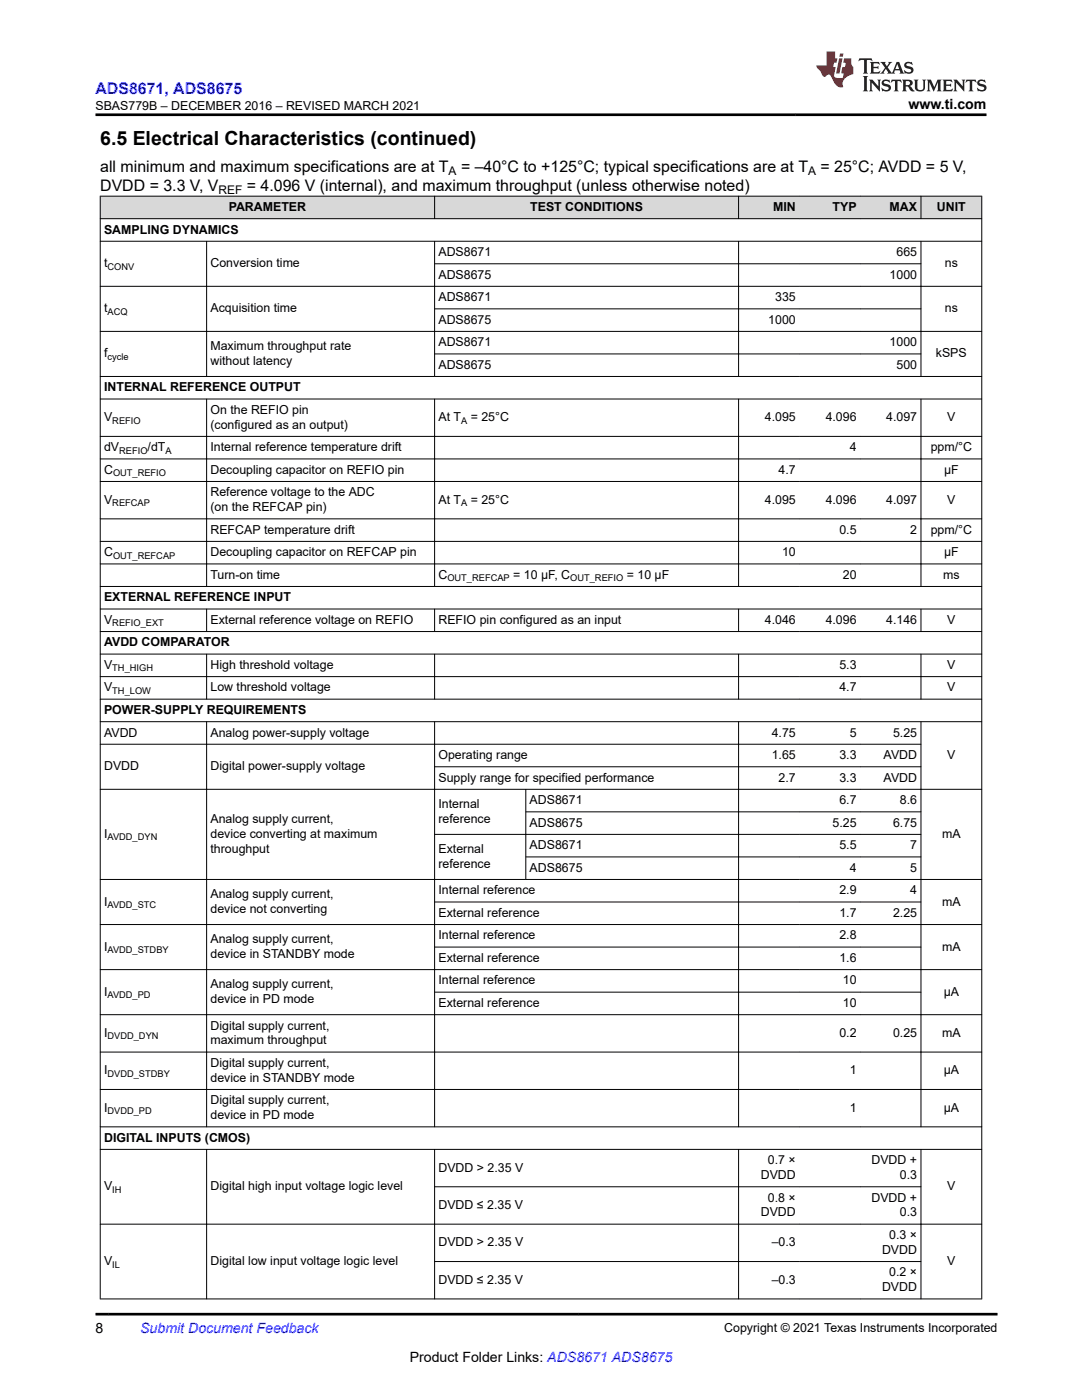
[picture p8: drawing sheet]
<svg xmlns="http://www.w3.org/2000/svg" width="216mm" height="279mm" viewBox="0 0 216 279" stroke-linecap="round" stroke-linejoin="round" font-family="sans-serif">
<defs><g id="words">
<text font-size="3.9" x="20" y="28.8">6.5 Electrical Characteristics (continued)</text>
<text font-size="3.2" fill="#00f" x="19.1" y="18.7">ADS8671, ADS8675</text>
<g font-size="3.2">
<text x="20" y="34.3">all minimum and maximum specifications are at T</text>
<text x="92" y="34.3">= –40°C to +125°C; typical specifications are at T</text>
<text x="163.7" y="34.3">= 25°C; AVDD = 5 V,</text>
<text x="20" y="38.1">DVDD = 3.3 V, V</text>
<text x="49.3" y="38.1">= 4.096 V (internal), and maximum throughput (unless otherwise noted)</text>
</g>
<g font-size="2.8">
<text x="181.3" y="21.8">www.ti.com</text>
<text x="19" y="266.1">8</text>
<text x="81.8" y="271.7">Product Folder Links: ADS8671 ADS8675</text>
</g>
<text font-size="2.8" fill="#00f" x="28" y="266.1">Submit Document Feedback</text>
<g font-size="2.5">
<text x="19.1" y="21.9">SBAS779B – DECEMBER 2016 – REVISED MARCH 2021</text>
<text x="20.8" y="46.6">SAMPLING DYNAMICS</text>
<text x="45.6" y="42.1">PARAMETER</text>
<text x="105.8" y="42.1">TEST CONDITIONS</text>
<text x="154.3" y="42.1">MIN</text>
<text x="166.1" y="42.1">TYP</text>
<text x="177.5" y="42.1">MAX</text>
<text x="187" y="42.1">UNIT</text>
<text x="20.8" y="53.4">t</text>
<text x="42" y="53.4">Conversion time</text>
<text x="87.5" y="51.1">ADS8671</text>
<text x="178.9" y="51.1">665</text>
<text x="188.5" y="53.4">ns</text>
<text x="87.5" y="55.6">ADS8675</text>
<text x="177.5" y="55.6">1000</text>
<text x="20.8" y="62.4">t</text>
<text x="42" y="62.4">Acquisition time</text>
<text x="87.5" y="60.1">ADS8671</text>
<text x="87.5" y="64.6">ADS8675</text>
<text x="153.3" y="64.6">1000</text>
<text x="154.7" y="60.1">335</text>
<text x="188.5" y="62.4">ns</text>
<text x="20.8" y="71.3">f</text>
<text x="42" y="69.9">Maximum throughput rate</text>
<text x="87.5" y="69.1">ADS8671</text>
<text x="177.5" y="69.1">1000</text>
<text x="186.7" y="71.3">kSPS</text>
<text x="42" y="72.8">without latency</text>
<text x="87.5" y="73.6">ADS8675</text>
<text x="178.9" y="73.6">500</text>
<text x="20.8" y="78.1">INTERNAL REFERENCE OUTPUT</text>
<text x="42" y="82.6">On the REFIO pin</text>
<text x="20.8" y="84.1">V</text>
<text x="42" y="85.6">(configured as an output)</text>
<text x="87.5" y="84.1">At T</text>
<text x="93.9" y="84.1">= 25°C</text>
<text x="152.6" y="84.1">4.095</text>
<text x="164.8" y="84.1">4.096</text>
<text x="176.8" y="84.1">4.097</text>
<text x="189" y="84.1">V</text>
<text x="20.8" y="90.1">dV</text>
<text x="20.8" y="94.6">C</text>
<text x="29.4" y="90.1">/dT</text>
<text x="42" y="90.1">Internal reference temperature drift</text>
<text x="42" y="94.6">Decoupling capacitor on REFIO pin</text>
<text x="155.4" y="94.6">4.7</text>
<text x="169.6" y="90.1">4</text>
<text x="185.7" y="90.1">ppm/°C</text>
<text x="188.4" y="94.6">µF</text>
<text x="20.8" y="100.5">V</text>
<text x="42" y="99">Reference voltage to the ADC</text>
<text x="87.5" y="100.5">At T</text>
<text x="93.9" y="100.5">= 25°C</text>
<text x="152.6" y="100.5">4.095</text>
<text x="164.8" y="100.5">4.096</text>
<text x="176.8" y="100.5">4.097</text>
<text x="189" y="100.5">V</text>
<text x="42" y="102">(on the REFCAP pin)</text>
<text x="42" y="106.5">REFCAP temperature drift</text>
<text x="167.5" y="106.5">0.5</text>
<text x="181.6" y="106.5">2</text>
<text x="185.7" y="106.5">ppm/°C</text>
<text x="20.8" y="111">C</text>
<text x="42" y="111">Decoupling capacitor on REFCAP pin</text>
<text x="156.1" y="111">10</text>
<text x="188.4" y="111">μF</text>
<text x="42" y="115.5">Turn-on time</text>
<text x="87.5" y="115.5">C</text>
<text x="102.4" y="115.5">= 10 µF, C</text>
<text x="125.1" y="115.5">= 10 µF</text>
<text x="168.2" y="115.5">20</text>
<text x="188.2" y="115.5">ms</text>
<text x="20.8" y="120">EXTERNAL REFERENCE INPUT</text>
<text x="20.8" y="124.5">V</text>
<text x="42" y="124.5">External reference voltage on REFIO</text>
<text x="87.5" y="124.5">REFIO pin configured as an input</text>
<text x="152.6" y="124.5">4.046</text>
<text x="164.8" y="124.5">4.096</text>
<text x="176.8" y="124.5">4.146</text>
<text x="189" y="124.5">V</text>
<text x="20.8" y="129">AVDD COMPARATOR</text>
<text x="20.8" y="133.5">V</text>
<text x="20.8" y="138">V</text>
<text x="42" y="138">Low threshold voltage</text>
<text x="42" y="133.5">High threshold voltage</text>
<text x="167.5" y="138">4.7</text>
<text x="167.5" y="133.5">5.3</text>
<text x="189" y="138">V</text>
<text x="189" y="133.5">V</text>
<text x="20.8" y="142.5">POWER-SUPPLY REQUIREMENTS</text>
<text x="20.8" y="147">AVDD</text>
<text x="42" y="147">Analog power-supply voltage</text>
<text x="154" y="147">4.75</text>
<text x="169.6" y="147">5</text>
<text x="178.2" y="147">5.25</text>
<text x="20.8" y="153.7">DVDD</text>
<text x="42" y="153.7">Digital power-supply voltage</text>
<text x="87.5" y="151.5">Operating range</text>
<text x="87.5" y="156">Supply range for specified performance</text>
<text x="154" y="151.5">1.65</text>
<text x="155.4" y="156">2.7</text>
<text x="167.5" y="151.5">3.3</text>
<text x="167.5" y="156">3.3</text>
<text x="176.3" y="151.5">AVDD</text>
<text x="176.3" y="156">AVDD</text>
<text x="189" y="151.5">V</text>
<text x="87.5" y="161.3">Internal</text>
<text x="105.7" y="160.5">ADS8671</text>
<text x="167.5" y="160.5">6.7</text>
<text x="179.6" y="160.5">8.6</text>
<text x="20.8" y="167.2">I</text>
<text x="42" y="164.3">Analog supply current,</text>
<text x="42" y="167.2">device converting at maximum</text>
<text x="87.5" y="164.2">reference</text>
<text x="105.7" y="165">ADS8675</text>
<text x="166.1" y="165">5.25</text>
<text x="178.2" y="165">6.75</text>
<text x="188" y="167.2">mA</text>
<text x="42" y="170.2">throughput</text>
<text x="87.5" y="170.2">External</text>
<text x="87.5" y="173.2">reference</text>
<text x="105.7" y="169.5">ADS8671</text>
<text x="105.7" y="174">ADS8675</text>
<text x="167.5" y="169.5">5.5</text>
<text x="169.6" y="174">4</text>
<text x="181.6" y="169.5">7</text>
<text x="181.6" y="174">5</text>
<text x="42" y="179.2">Analog supply current,</text>
<text x="87.5" y="178.5">Internal reference</text>
<text x="167.5" y="178.5">2.9</text>
<text x="181.6" y="178.5">4</text>
<text x="20.8" y="180.7">I</text>
<text x="42" y="182.2">device not converting</text>
<text x="87.5" y="183">External reference</text>
<text x="167.5" y="183">1.7</text>
<text x="178.2" y="183">2.25</text>
<text x="188" y="180.7">mA</text>
<text x="20.8" y="189.7">I</text>
<text x="42" y="188.2">Analog supply current,</text>
<text x="42" y="191.2">device in STANDBY mode</text>
<text x="87.5" y="187.5">Internal reference</text>
<text x="87.5" y="192">External reference</text>
<text x="167.5" y="187.5">2.8</text>
<text x="167.5" y="192">1.6</text>
<text x="188" y="189.7">mA</text>
<text x="42" y="197.2">Analog supply current,</text>
<text x="87.5" y="196.5">Internal reference</text>
<text x="168.2" y="196.5">10</text>
<text x="20.8" y="198.7">I</text>
<text x="42" y="200.2">device in PD mode</text>
<text x="87.5" y="201">External reference</text>
<text x="168.2" y="201">10</text>
<text x="188.3" y="198.7">μA</text>
<text x="20.8" y="206.9">I</text>
<text x="42" y="205.5">Digital supply current,</text>
<text x="42" y="208.4">maximum throughput</text>
<text x="167.5" y="206.9">0.2</text>
<text x="178.2" y="206.9">0.25</text>
<text x="188" y="206.9">mA</text>
<text x="20.8" y="214.4">I</text>
<text x="42" y="212.9">Digital supply current,</text>
<text x="42" y="215.9">device in STANDBY mode</text>
<text x="169.6" y="214.4">1</text>
<text x="188.3" y="214.4">μA</text>
<text x="20.8" y="221.9">I</text>
<text x="42" y="220.4">Digital supply current,</text>
<text x="169.6" y="221.9">1</text>
<text x="188.3" y="221.9">μA</text>
<text x="20.8" y="227.8">DIGITAL INPUTS (CMOS)</text>
<text x="42" y="223.3">device in PD mode</text>
<text x="87.5" y="233.8">DVDD &gt; 2.35 V</text>
<text x="153.2" y="232.3">0.7 ×</text>
<text x="173.9" y="232.3">DVDD +</text>
<text x="20.8" y="237.6">V</text>
<text x="42" y="237.6">Digital high input voltage logic level</text>
<text x="151.8" y="235.3">DVDD</text>
<text x="153.2" y="239.8">0.8 ×</text>
<text x="173.9" y="239.8">DVDD +</text>
<text x="179.6" y="235.3">0.3</text>
<text x="189" y="237.6">V</text>
<text x="87.5" y="241.3">DVDD ≤ 2.35 V</text>
<text x="151.8" y="242.8">DVDD</text>
<text x="179.6" y="242.8">0.3</text>
<text x="87.5" y="248.7">DVDD &gt; 2.35 V</text>
<text x="154" y="248.7">–0.3</text>
<text x="176" y="250.2">DVDD</text>
<text x="177.4" y="247.3">0.3 ×</text>
<text x="20.8" y="252.5">V</text>
<text x="42" y="252.5">Digital low input voltage logic level</text>
<text x="87.5" y="256.2">DVDD ≤ 2.35 V</text>
<text x="154" y="256.2">–0.3</text>
<text x="176" y="257.7">DVDD</text>
<text x="177.4" y="254.7">0.2 ×</text>
<text x="189" y="252.5">V</text>
<text x="144.5" y="265.8">Copyright © 2021 Texas Instruments Incorporated</text>
</g>
<g font-size="2.4">
<text x="89.5" y="34.9">A</text>
<text x="161.2" y="34.9">A</text>
<text x="43.6" y="38.7">REF</text>
</g>
<g font-size="1.9">
<text x="21.5" y="53.8">CONV</text>
<text x="21.5" y="62.8">ACQ</text>
<text x="21.5" y="71.8">cycle</text>
<text x="22.4" y="84.6">REFIO</text>
<text x="92" y="84.6">A</text>
<text x="22.6" y="95">OUT_REFIO</text>
<text x="23.8" y="90.5">REFIO</text>
<text x="33" y="90.5">A</text>
<text x="22.4" y="101">REFCAP</text>
<text x="92" y="101">A</text>
<text x="22.5" y="111.5">OUT_REFCAP</text>
<text x="89.3" y="116">OUT_REFCAP</text>
<text x="113.8" y="116">OUT_REFIO</text>
<text x="22.4" y="125">REFIO_EXT</text>
<text x="22.4" y="134">TH_HIGH</text>
<text x="22.4" y="138.5">TH_LOW</text>
<text x="21.5" y="167.7">AVDD_DYN</text>
<text x="21.5" y="181.2">AVDD_STC</text>
<text x="21.5" y="190.2">AVDD_STDBY</text>
<text x="21.5" y="199.2">AVDD_PD</text>
<text x="21.5" y="207.4">DVDD_DYN</text>
<text x="21.5" y="214.9">DVDD_STDBY</text>
<text x="21.5" y="222.4">DVDD_PD</text>
<text x="22.4" y="238.1">IH</text>
<text x="22.4" y="253">IL</text>
</g>
</g></defs>
<g fill="#d8d8d8">
<path d="M20 39.1h175.9v4.5h-175.9z" fill-rule="evenodd"/>
<path d="M20.1 39.2h66.6v4.4h-66.6z" fill-rule="evenodd"/>
<path d="M86.8 39.2h60.5v4.4h-60.5z" fill-rule="evenodd"/>
<path d="M147.4 39.2h12.1v4.4h-12.1z" fill-rule="evenodd"/>
<path d="M159.5 39.2h12.1v4.4h-12.1z" fill-rule="evenodd"/>
<path d="M171.6 39.2h12.1v4.4h-12.1z" fill-rule="evenodd"/>
<path d="M183.8 39.2h12v4.4h-12z" fill-rule="evenodd"/>
</g>
<g fill="none" stroke="#000" stroke-width=".2">
<path d="M19.9 39.1h176.1M20 39.1v220.2M86.7 39.1v4.6M147.4 39.1v4.6M183.8 39.1v4.6M195.9 39.1v220.2M19.9 43.6h176.1M19.9 48.1h176.1M19.9 57.1h176.1M41.2 48.1v27.1M86.7 52.6h97.1M86.7 48.1v27.1"/>
<path d="M147.4 48.1v27.1M183.8 48.1v27.1M19.9 66.1h176.1M19.9 75.1h176.1M19.9 79.6h176.1M41.2 79.6v37.5M86.7 61.6h97.1M86.7 70.6h97.1M86.7 79.6v37.5M147.4 79.6v37.5M183.8 79.6v37.5M19.9 87.1h176.1"/>
<path d="M19.9 91.6h176.1M19.9 96.1h176.1M19.9 103.5h176.1M19.9 108h176.1M19.9 112.5h176.1M19.9 117h176.1M19.9 121.5h176.1M19.9 126h176.1M19.9 130.5h176.1M19.9 135h176.1M19.9 139.5h176.1M41.2 121.5v4.6"/>
<path d="M41.2 130.5v9.1M86.7 121.5v4.6M86.7 130.5v9.1M147.4 121.5v4.6M147.4 130.5v9.1M183.8 121.5v4.6M183.8 130.5v9.1M19.9 144h176.1M19.9 148.5h163.9M19.9 157.5h176.1M41.2 144v80.9M86.7 153h97.1"/>
<path d="M86.7 144v80.9M104.9 157.5v18.1M147.4 144v80.9M183.8 144v80.9M19.9 175.5h176.1M86.7 166.5h97.1M104.9 162h78.9M104.9 171h78.9M19.9 184.5h176.1M19.9 193.5h176.1M86.7 180h97.1M86.7 189h97.1"/>
<path d="M86.7 198h97.1M19.9 202.5h176.1M19.9 210h176.1M19.9 217.4h176.1M19.9 224.9h176.1M19.9 229.4h176.1M41.2 229.3v30M86.7 236.8h97.1M86.7 229.3v30M147.4 229.3v30M183.8 229.3v30M19.9 244.3h176.1"/>
<path d="M19.9 259.2h176.1M86.7 251.8h97.1"/>
</g>
<path d="M171.5 11.6l-.2 .6 .5-.2h.6v.1v2.2l-.2 .4h1l-.2-.4v-2.2v-.1h.5l.6 .2-.2-.6zM173.6 12.4l.2 .3v1.6l-.2 .4h1.9l.1-.6a1.08 1.08 0 0 1-1.3 .2v-.7h.6l.4 .2v-.7l-.4 .2h-.6v-.5l.2-.2a1 1 0 0 1 1 .3l-.1-.5zM175.7 12.4l.9 1.1-1 1.2h.9l-.2-.2 .5-.8 .4 .8-.2 .2h1.6l-.2-.2 .2-.5h.9l.1 .5-.1 .2h.9l-.2-.4-.8-1.9h-.5l-.9 2.1-.9-1.1 .9-1h-.8l.2 .2-.4 .6-.4-.6 .2-.2zM179 12.8l.4 1h-.7zM180.7 12.5a.65 .65 0 0 0-.2 .7 .65 .65 0 0 0 .6 .5l.6 .1 .1 .3a.79 .79 0 0 1-.7 .4 .79 .79 0 0 1-.7-.5l.1 .7 .2-.1a.93 .93 0 0 0 1.1 0 .93 .93 0 0 0 .4-.9 1.46 1.46 0 0 0-1.2-.6l-.1-.3a1.09 1.09 0 0 1 1.2 .2l-.2-.6-.1 .1-.5-.2zM172.2 15.2l.2 .4v2.2l-.2 .4h1l-.2-.4v-2.2l.2-.4zM173.4 15.9l.2 .4v1.5l-.2 .4h.8l-.3-.4 .1-1.3 1.6 1.8v-2l.2-.4h-.7l.1 .2 .1 1.1-1.2-1.3zM176.2 16a.65 .65 0 0 0-.2 .8 .65 .65 0 0 0 .6 .4l.6 .2 .1 .2a.79 .79 0 0 1-.7 .4 .79 .79 0 0 1-.7-.5l.1 .7 .2-.1a.93 .93 0 0 0 1.1 .1 .93 .93 0 0 0 .4-1 1.46 1.46 0 0 0-1.2-.5l-.1-.4a1.09 1.09 0 0 1 1.2 .2l-.1-.6-.2 .1-.5-.1zM177.9 15.9l-.1 .6a.63 .63 0 0 1 .8-.3v1.6l-.3 .4h1l-.2-.4v-1.6a.66 .66 0 0 1 .8 .3l-.1-.6zM180 15.9l.2 .4v1.5l-.2 .4h1l-.2-.2-.1-.7h.5l.1 .2a.79 .79 0 0 0 1.2 .6l-1-.9a.61 .61 0 0 0 .6-.6 .61 .61 0 0 0-.5-.7zM180.8 16.2h.1a.47 .47 0 0 1 .5 .1 .47 .47 0 0 1 .1 .5l-.1 .1-.7 .1zM182.3 15.9l.2 .2a2.27 2.27 0 0 0 .4 2 1.04 1.04 0 0 0 1.7-.7v-1.3l.2-.2h-.8l.2 .4v1.1a.6 .6 0 0 1-.6 .6 .6 .6 0 0 1-.6-.6v-1.1l.3-.4zM184.9 15.9l.2 .4v1.5l-.2 .4h.8l-.3-.4v-1.4l.9 1.9 .9-1.9v1.4l-.3 .4h1l-.2-.4v-1.5l.2-.4h-.8l-.7 1.5-.6-1.5zM188.1 15.9l.2 .4v1.5l-.2 .4h1.9l.1-.6a1.09 1.09 0 0 1-1.3 .2v-.7h.6l.4 .2v-.6l-.4 .2h-.6v-.6l.2-.1a1.01 1.01 0 0 1 1 .3l-.1-.6zM190.2 15.9l.3 .4v1.5l-.3 .4h.8l-.2-.4v-1.3l1.6 1.8v-2l.2-.4h-.7l.2 .2v1.1l-1.2-1.3zM192.8 15.9l-.1 .6a.63 .63 0 0 1 .8-.3v1.6l-.3 .4h1l-.2-.4v-1.6a.66 .66 0 0 1 .8 .3l-.1-.6zM195.2 16a.65 .65 0 0 0-.2 .8 .65 .65 0 0 0 .6 .4l.6 .2 .2 .2a.79 .79 0 0 1-.7 .4 .79 .79 0 0 1-.7-.5l.1 .7 .2-.1a.93 .93 0 0 0 1 .1 .93 .93 0 0 0 .5-1 1.46 1.46 0 0 0-1.3-.5v-.4a1.09 1.09 0 0 1 1.2 .2l-.2-.6-.2 .1-.5-.1z" fill="#231f20"/>
<path d="M164.9 10.3v2.7h-2l.1 .4 .8 1a.95 .95 0 0 0 1 .9 .59 .59 0 0 1 .5-.4 .59 .59 0 0 1 .5 .3l.4 .8a1.59 1.59 0 0 0 2.1 1.4 1.61 1.61 0 0 1 1-2.3l1-.3-.1-1.5a1.59 1.59 0 0 1-.3-1.7h-1.5l-.2 .9h.6l-.2 .9h-.5l-.2 .9v.3l.4 .1-.1 .9h-.7a.73 .73 0 0 1-1-.7l.3-1.5h-.5l.1-.9h.5l.2-.9h-.5v-1.3zM167.4 11.6l-.6 3.1h.7l.6-3.1zM167.6 10.7l-.1 .6h.7l.1-.6z" fill="#ed1c24"/>
<path d="M19 22.9h177.8M19 262.3h180" fill="none" stroke="#000" stroke-width=".53"/>
<use href="#words"/>
</svg>
